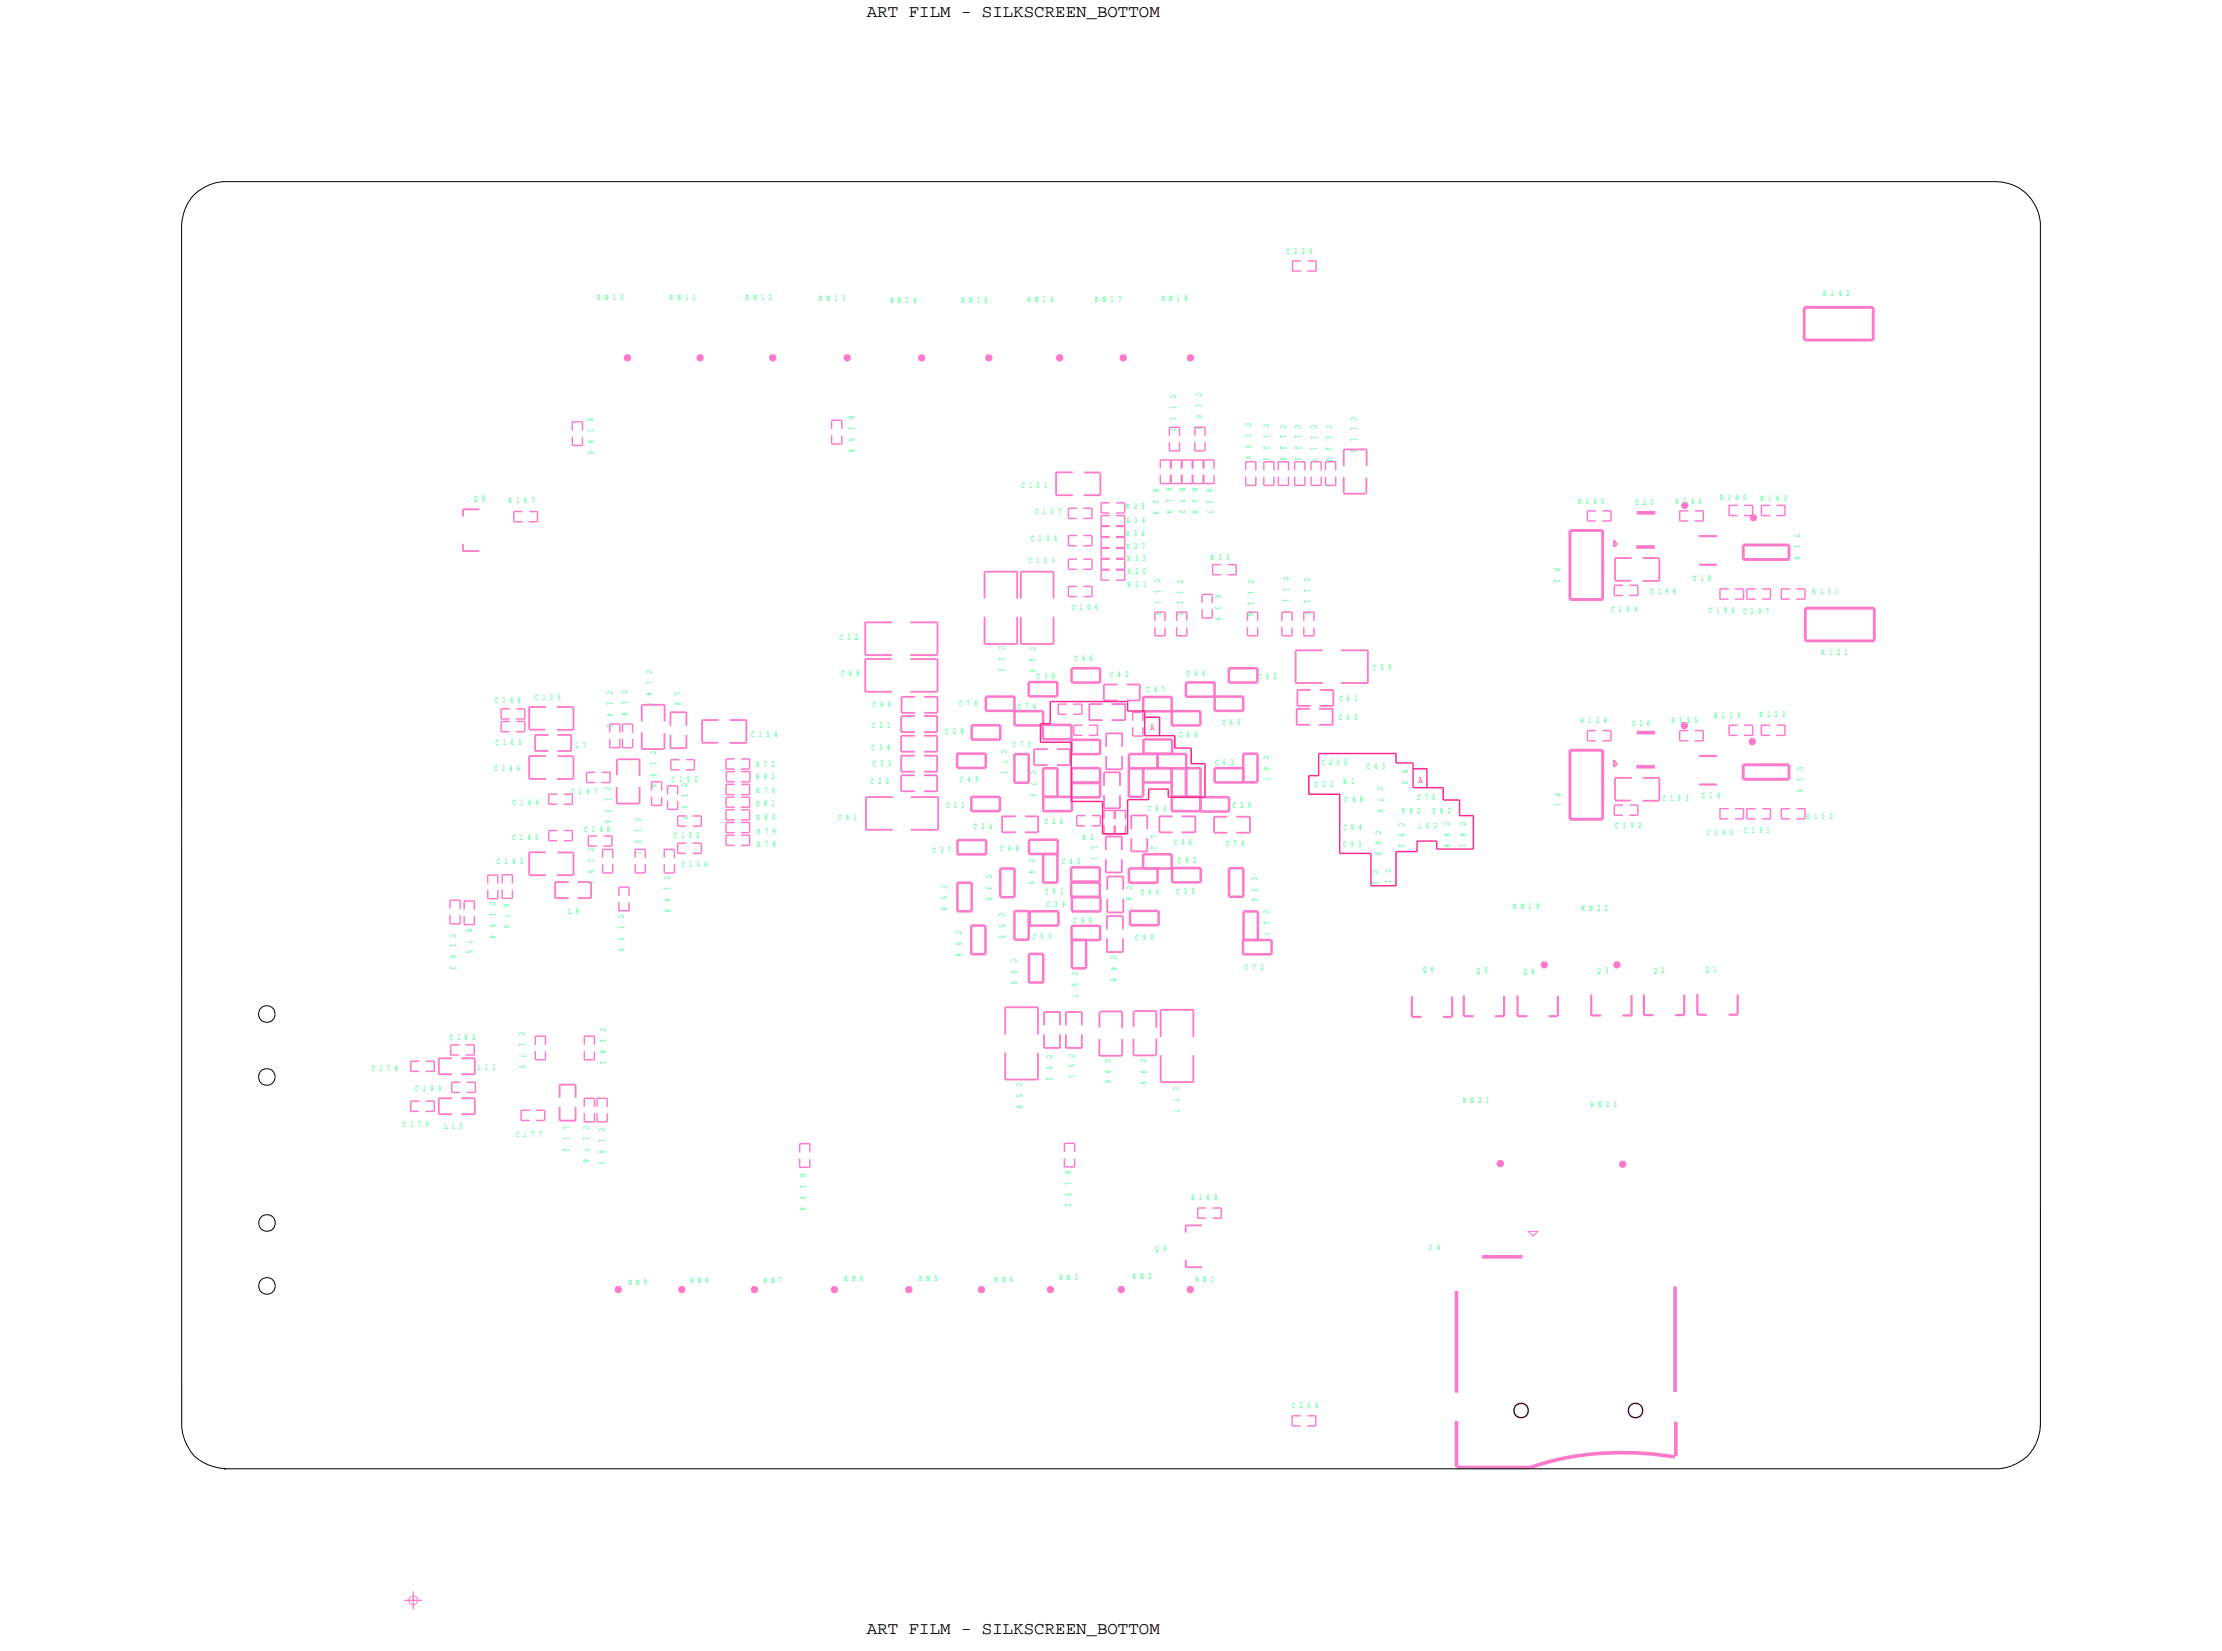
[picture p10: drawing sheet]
<svg xmlns="http://www.w3.org/2000/svg" width="155mm" height="115mm" viewBox="0 0 155 115" stroke-linecap="round" stroke-linejoin="round" font-family="sans-serif">
<defs><g id="words">
<g font-size="1.2">
<text x="60.6" y="1.2">ART FILM - SILKSCREEN_BOTTOM</text>
<text x="60.6" y="114.2">ART FILM - SILKSCREEN_BOTTOM</text>
</g>
<g font-size=".7" fill="#ff288c">
<text x="80.4" y="51">A</text>
<text x="99.2" y="54.7">A</text>
</g>
<g font-size=".6" fill="#00ff6a">
<text x="89.9" y="17.7">C 2 2 6</text>
<text x="41.8" y="21">R N 1 0</text>
<text x="46.8" y="21">R N 1 1</text>
<text x="52.2" y="21">R N 1 2</text>
<text x="57.3" y="21.1">R N 1 3</text>
<text x="62.3" y="21.2">R N 1 4</text>
<text x="67.3" y="21.2">R N 1 5</text>
<text x="71.9" y="21.1">R N 1 6</text>
<text x="76.6" y="21.1">R N 1 7</text>
<text x="81.2" y="21">R N 1 8</text>
<text x="127.5" y="20.7">R 1 4 2</text>
<text x="41.1" y="29.2" transform="rotate(90 41.1 29.2)">R</text>
<text x="41.1" y="30" transform="rotate(90 41.1 30)">1</text>
<text x="59.4" y="29.1" transform="rotate(90 59.4 29.1)">R</text>
<text x="59.4" y="29.9" transform="rotate(90 59.4 29.9)">1</text>
<text x="81.9" y="27.6" transform="rotate(90 81.9 27.6)">C</text>
<text x="81.9" y="28.4" transform="rotate(90 81.9 28.4)">1</text>
<text x="81.9" y="29.1" transform="rotate(90 81.9 29.1)">1</text>
<text x="81.9" y="29.9" transform="rotate(90 81.9 29.9)">0</text>
<text x="83.7" y="27.5" transform="rotate(90 83.7 27.5)">C</text>
<text x="83.7" y="28.3" transform="rotate(90 83.7 28.3)">1</text>
<text x="83.7" y="29" transform="rotate(90 83.7 29)">0</text>
<text x="83.7" y="29.8" transform="rotate(90 83.7 29.8)">9</text>
<text x="87.1" y="29.6" transform="rotate(90 87.1 29.6)">C</text>
<text x="88.4" y="29.6" transform="rotate(90 88.4 29.6)">C</text>
<text x="89.5" y="29.7" transform="rotate(90 89.5 29.7)">C</text>
<text x="90.6" y="29.7" transform="rotate(90 90.6 29.7)">C</text>
<text x="91.7" y="29.7" transform="rotate(90 91.7 29.7)">C</text>
<text x="92.8" y="29.7" transform="rotate(90 92.8 29.7)">C</text>
<text x="94.5" y="29.1" transform="rotate(90 94.5 29.1)">C</text>
<text x="94.5" y="29.9" transform="rotate(90 94.5 29.9)">1</text>
<text x="33.2" y="35">Q 8</text>
<text x="35.6" y="35.2">R 1 6 7</text>
<text x="41.1" y="30.7" transform="rotate(90 41.1 30.7)">6</text>
<text x="41.1" y="31.5" transform="rotate(90 41.1 31.5)">0</text>
<text x="59.4" y="30.6" transform="rotate(90 59.4 30.6)">5</text>
<text x="59.4" y="31.4" transform="rotate(90 59.4 31.4)">8</text>
<text x="71.4" y="34.1">C 1 0 1</text>
<text x="72.4" y="36">C 1 0 7</text>
<text x="78.8" y="35.6">R 2 5</text>
<text x="80.7" y="34.2" transform="rotate(90 80.7 34.2)">R</text>
<text x="80.7" y="35" transform="rotate(90 80.7 35)">2</text>
<text x="80.7" y="35.7" transform="rotate(90 80.7 35.7)">4</text>
<text x="81.6" y="34.1" transform="rotate(90 81.6 34.1)">R</text>
<text x="81.6" y="34.9" transform="rotate(90 81.6 34.9)">1</text>
<text x="81.6" y="35.7" transform="rotate(90 81.6 35.7)">9</text>
<text x="82.5" y="34.1" transform="rotate(90 82.5 34.1)">R</text>
<text x="82.5" y="34.9" transform="rotate(90 82.5 34.9)">3</text>
<text x="82.5" y="35.7" transform="rotate(90 82.5 35.7)">2</text>
<text x="83.4" y="34.1" transform="rotate(90 83.4 34.1)">R</text>
<text x="83.4" y="34.9" transform="rotate(90 83.4 34.9)">3</text>
<text x="83.4" y="35.7" transform="rotate(90 83.4 35.7)">8</text>
<text x="84.4" y="34.2" transform="rotate(90 84.4 34.2)">R</text>
<text x="84.4" y="34.9" transform="rotate(90 84.4 34.9)">3</text>
<text x="84.4" y="35.7" transform="rotate(90 84.4 35.7)">7</text>
<text x="87.1" y="30.3" transform="rotate(90 87.1 30.3)">1</text>
<text x="87.1" y="31.1" transform="rotate(90 87.1 31.1)">0</text>
<text x="87.1" y="31.9" transform="rotate(90 87.1 31.9)">0</text>
<text x="88.4" y="30.4" transform="rotate(90 88.4 30.4)">1</text>
<text x="88.4" y="31.2" transform="rotate(90 88.4 31.2)">2</text>
<text x="88.4" y="31.9" transform="rotate(90 88.4 31.9)">3</text>
<text x="89.5" y="30.4" transform="rotate(90 89.5 30.4)">1</text>
<text x="89.5" y="31.2" transform="rotate(90 89.5 31.2)">2</text>
<text x="89.5" y="32" transform="rotate(90 89.5 32)">4</text>
<text x="90.6" y="30.4" transform="rotate(90 90.6 30.4)">1</text>
<text x="90.6" y="31.2" transform="rotate(90 90.6 31.2)">2</text>
<text x="90.6" y="32" transform="rotate(90 90.6 32)">2</text>
<text x="91.7" y="30.5" transform="rotate(90 91.7 30.5)">1</text>
<text x="91.7" y="31.3" transform="rotate(90 91.7 31.3)">1</text>
<text x="91.7" y="32" transform="rotate(90 91.7 32)">7</text>
<text x="92.8" y="30.5" transform="rotate(90 92.8 30.5)">1</text>
<text x="92.8" y="31.3" transform="rotate(90 92.8 31.3)">2</text>
<text x="92.8" y="32" transform="rotate(90 92.8 32)">0</text>
<text x="94.5" y="30.6" transform="rotate(90 94.5 30.6)">1</text>
<text x="94.5" y="31.4" transform="rotate(90 94.5 31.4)">2</text>
<text x="110.4" y="35.3">R 1 4 5</text>
<text x="114.4" y="35.3">U 2 0</text>
<text x="117.2" y="35.3">R 1 4 6</text>
<text x="120.3" y="34.9">R 1 4 0</text>
<text x="123.1" y="35">R 1 4 3</text>
<text x="71.9" y="39.4">C 1 0 3</text>
<text x="72.1" y="37.8">C 1 0 4</text>
<text x="78.8" y="37.5">R 3 6</text>
<text x="78.8" y="38.4">R 2 7</text>
<text x="78.8" y="36.5">R 3 4</text>
<text x="78.8" y="39.2">R 3 3</text>
<text x="78.9" y="41.1">R 2 1</text>
<text x="78.9" y="40.1">R 2 0</text>
<text x="80.8" y="40.5" transform="rotate(90 80.8 40.5)">C</text>
<text x="80.8" y="41.2" transform="rotate(90 80.8 41.2)">1</text>
<text x="82.4" y="40.5" transform="rotate(90 82.4 40.5)">C</text>
<text x="82.4" y="41.3" transform="rotate(90 82.4 41.3)">1</text>
<text x="84.7" y="39.1">R 3 5</text>
<text x="85" y="41.6" transform="rotate(90 85 41.6)">R</text>
<text x="87.3" y="40.6" transform="rotate(90 87.3 40.6)">C</text>
<text x="87.3" y="41.3" transform="rotate(90 87.3 41.3)">1</text>
<text x="89.8" y="40.4" transform="rotate(90 89.8 40.4)">C</text>
<text x="89.8" y="41.1" transform="rotate(90 89.8 41.1)">1</text>
<text x="89.8" y="41.9" transform="rotate(90 89.8 41.9)">1</text>
<text x="91.2" y="40.4" transform="rotate(90 91.2 40.4)">C</text>
<text x="91.2" y="41.2" transform="rotate(90 91.2 41.2)">1</text>
<text x="91.2" y="42" transform="rotate(90 91.2 42)">1</text>
<text x="108.7" y="39.7" transform="rotate(90 108.7 39.7)">F</text>
<text x="108.7" y="40.5" transform="rotate(90 108.7 40.5)">2</text>
<text x="115.4" y="41.5">C 1 9 8</text>
<text x="118.4" y="40.6">U 1 8</text>
<text x="125.5" y="37.3" transform="rotate(90 125.5 37.3)">U</text>
<text x="125.5" y="38.1" transform="rotate(90 125.5 38.1)">1</text>
<text x="125.5" y="38.9" transform="rotate(90 125.5 38.9)">9</text>
<text x="126.8" y="41.5">R 1 3 1</text>
<text x="45.2" y="46.9" transform="rotate(90 45.2 46.9)">C</text>
<text x="45.2" y="47.6" transform="rotate(90 45.2 47.6)">1</text>
<text x="58.7" y="44.7">C 3 2</text>
<text x="58.8" y="47.2">C 6 8</text>
<text x="69.9" y="45.2" transform="rotate(90 69.9 45.2)">C</text>
<text x="69.9" y="45.9" transform="rotate(90 69.9 45.9)">2</text>
<text x="69.9" y="46.7" transform="rotate(90 69.9 46.7)">3</text>
<text x="72" y="45.2" transform="rotate(90 72 45.2)">C</text>
<text x="72" y="46" transform="rotate(90 72 46)">2</text>
<text x="72" y="46.8" transform="rotate(90 72 46.8)">0</text>
<text x="72.5" y="47.5">C 3 8</text>
<text x="75" y="42.7">C 1 0 6</text>
<text x="75.1" y="46.2">C 4 6</text>
<text x="77.6" y="47.3">C 4 2</text>
<text x="80.8" y="42" transform="rotate(90 80.8 42)">1</text>
<text x="80.8" y="42.8" transform="rotate(90 80.8 42.8)">8</text>
<text x="82.4" y="42.1" transform="rotate(90 82.4 42.1)">1</text>
<text x="82.4" y="42.8" transform="rotate(90 82.4 42.8)">3</text>
<text x="83" y="47.3">C 6 4</text>
<text x="85" y="42.3" transform="rotate(90 85 42.3)">3</text>
<text x="85" y="43.1" transform="rotate(90 85 43.1)">9</text>
<text x="87.3" y="42.1" transform="rotate(90 87.3 42.1)">1</text>
<text x="87.3" y="42.8" transform="rotate(90 87.3 42.8)">6</text>
<text x="88" y="47.5">C 6 2</text>
<text x="89.8" y="42.6" transform="rotate(90 89.8 42.6)">4</text>
<text x="91.2" y="42.7" transform="rotate(90 91.2 42.7)">9</text>
<text x="96" y="46.8">C 5 9</text>
<text x="112.7" y="42.8">C 1 9 9</text>
<text x="119.5" y="42.9">C 1 9 6</text>
<text x="121.9" y="42.9">C 1 9 7</text>
<text x="127.4" y="45.8">R 1 2 1</text>
<text x="34.6" y="53.9">C 1 4 6</text>
<text x="34.6" y="49.2">C 1 6 6</text>
<text x="34.7" y="52.1">C 1 6 5</text>
<text x="37.4" y="49">C 1 3 5</text>
<text x="40.2" y="52.3">L 7</text>
<text x="42.5" y="48.3" transform="rotate(90 42.5 48.3)">C</text>
<text x="42.5" y="49.1" transform="rotate(90 42.5 49.1)">1</text>
<text x="42.5" y="49.8" transform="rotate(90 42.5 49.8)">4</text>
<text x="42.5" y="50.6" transform="rotate(90 42.5 50.6)">2</text>
<text x="43.5" y="48.2" transform="rotate(90 43.5 48.2)">C</text>
<text x="43.5" y="49" transform="rotate(90 43.5 49)">1</text>
<text x="43.5" y="49.8" transform="rotate(90 43.5 49.8)">4</text>
<text x="43.5" y="50.5" transform="rotate(90 43.5 50.5)">1</text>
<text x="45.2" y="48.4" transform="rotate(90 45.2 48.4)">4</text>
<text x="45.2" y="49.1" transform="rotate(90 45.2 49.1)">0</text>
<text x="45.5" y="52.5" transform="rotate(90 45.5 52.5)">C</text>
<text x="45.5" y="53.3" transform="rotate(90 45.5 53.3)">1</text>
<text x="47.2" y="48.4" transform="rotate(90 47.2 48.4)">L</text>
<text x="47.2" y="49.1" transform="rotate(90 47.2 49.1)">8</text>
<text x="52.5" y="51.5">C 1 5 4</text>
<text x="52.9" y="53.6">R 7 2</text>
<text x="61" y="52.4">C 3 4</text>
<text x="61" y="50.9">C 2 1</text>
<text x="61" y="53.6">C 3 3</text>
<text x="61" y="49.4">C 6 9</text>
<text x="66.1" y="51.3">C 2 8</text>
<text x="67.1" y="49.4">C 7 6</text>
<text x="70.1" y="52.4" transform="rotate(90 70.1 52.4)">C</text>
<text x="70.1" y="53.2" transform="rotate(90 70.1 53.2)">7</text>
<text x="70.1" y="53.9" transform="rotate(90 70.1 53.9)">1</text>
<text x="70.8" y="52.3">C 7 0</text>
<text x="71.2" y="49.6">C 7 4</text>
<text x="72.1" y="53.9" transform="rotate(90 72.1 53.9)">C</text>
<text x="80.2" y="48.4">C 4 7</text>
<text x="82.4" y="51.5">C 6 6</text>
<text x="85" y="53.5">C 6 3</text>
<text x="85.5" y="50.7">C 6 5</text>
<text x="88.4" y="52.8" transform="rotate(90 88.4 52.8)">C</text>
<text x="88.4" y="53.6" transform="rotate(90 88.4 53.6)">6</text>
<text x="92.4" y="53.5">C 2 0 5</text>
<text x="93.6" y="50.4">C 6 0</text>
<text x="93.7" y="49">C 6 1</text>
<text x="95.6" y="53.8">C 4 3</text>
<text x="98.1" y="53.8" transform="rotate(90 98.1 53.8)">R</text>
<text x="110.5" y="50.6">R 1 2 4</text>
<text x="114.1" y="50.7">U 1 6</text>
<text x="116.9" y="50.5">R 1 2 5</text>
<text x="119.9" y="50.2">R 1 1 9</text>
<text x="123" y="50.1">R 1 2 2</text>
<text x="125.7" y="53.6" transform="rotate(90 125.7 53.6)">U</text>
<text x="35.8" y="58.7">C 1 4 5</text>
<text x="35.8" y="56.3">C 1 4 4</text>
<text x="39.9" y="55.5">C 1 4 7</text>
<text x="40.9" y="58.2">C 1 4 8</text>
<text x="41.2" y="59.3" transform="rotate(90 41.2 59.3)">C</text>
<text x="42.4" y="55" transform="rotate(90 42.4 55)">C</text>
<text x="42.4" y="55.8" transform="rotate(90 42.4 55.8)">1</text>
<text x="42.4" y="56.6" transform="rotate(90 42.4 56.6)">3</text>
<text x="42.4" y="57.3" transform="rotate(90 42.4 57.3)">6</text>
<text x="44.4" y="57.2" transform="rotate(90 44.4 57.2)">C</text>
<text x="44.4" y="58" transform="rotate(90 44.4 58)">1</text>
<text x="44.4" y="58.7" transform="rotate(90 44.4 58.7)">5</text>
<text x="44.4" y="59.5" transform="rotate(90 44.4 59.5)">1</text>
<text x="45.5" y="54" transform="rotate(90 45.5 54)">3</text>
<text x="45.5" y="54.8" transform="rotate(90 45.5 54.8)">8</text>
<text x="47" y="54.6">C 1 5 0</text>
<text x="47.1" y="58.6">C 1 5 2</text>
<text x="47.7" y="54.8" transform="rotate(90 47.7 54.8)">C</text>
<text x="47.7" y="55.5" transform="rotate(90 47.7 55.5)">1</text>
<text x="47.7" y="56.3" transform="rotate(90 47.7 56.3)">3</text>
<text x="47.7" y="57" transform="rotate(90 47.7 57)">7</text>
<text x="52.9" y="54.5">R 8 2</text>
<text x="52.9" y="56.3">R 8 1</text>
<text x="52.9" y="55.4">R 7 6</text>
<text x="52.9" y="57.3">R 8 0</text>
<text x="53" y="58.3">R 7 9</text>
<text x="53" y="59.2">R 7 8</text>
<text x="58.6" y="57.3">C 4 1</text>
<text x="60.9" y="54.8">C 2 5</text>
<text x="65.2" y="59.7">C 3 7</text>
<text x="66.2" y="56.5">C 3 1</text>
<text x="67.1" y="54.6">C 4 9</text>
<text x="68.1" y="58">C 2 4</text>
<text x="69.9" y="59.5">C 4 4</text>
<text x="72.1" y="54.7" transform="rotate(90 72.1 54.7)">7</text>
<text x="72.1" y="55.4" transform="rotate(90 72.1 55.4)">3</text>
<text x="73" y="57.6">C 2 6</text>
<text x="75.7" y="58.7">R 2</text>
<text x="76.3" y="59.1" transform="rotate(90 76.3 59.1)">L</text>
<text x="76.3" y="59.9" transform="rotate(90 76.3 59.9)">1</text>
<text x="80.3" y="56.7">C 8 3</text>
<text x="80.5" y="58.4" transform="rotate(90 80.5 58.4)">L</text>
<text x="80.5" y="59.2" transform="rotate(90 80.5 59.2)">2</text>
<text x="82.1" y="59.1">C 9 6</text>
<text x="85.7" y="59.2">C 7 8</text>
<text x="86.2" y="56.5">C 2 9</text>
<text x="88.4" y="54.4" transform="rotate(90 88.4 54.4)">7</text>
<text x="91.9" y="55.1">C 2 2</text>
<text x="93.9" y="59.2">C 9 3</text>
<text x="93.9" y="58">C 9 4</text>
<text x="94" y="54.8">R 1</text>
<text x="94" y="56.1">C 4 8</text>
<text x="96.2" y="58.1" transform="rotate(90 96.2 58.1)">C</text>
<text x="96.2" y="58.8" transform="rotate(90 96.2 58.8)">8</text>
<text x="96.2" y="59.6" transform="rotate(90 96.2 59.6)">0</text>
<text x="96.4" y="55" transform="rotate(90 96.4 55)">C</text>
<text x="96.4" y="55.8" transform="rotate(90 96.4 55.8)">7</text>
<text x="96.4" y="56.6" transform="rotate(90 96.4 56.6)">9</text>
<text x="97.9" y="57.5" transform="rotate(90 97.9 57.5)">C</text>
<text x="97.9" y="58.3" transform="rotate(90 97.9 58.3)">9</text>
<text x="97.9" y="59" transform="rotate(90 97.9 59)">2</text>
<text x="98.1" y="54.6" transform="rotate(90 98.1 54.6)">5</text>
<text x="99.1" y="56">C 7 5</text>
<text x="99.4" y="56.5" transform="rotate(-180 99.4 56.5)">C 8 4</text>
<text x="100.5" y="57.6" transform="rotate(-180 100.5 57.6)">C 9 7</text>
<text x="101" y="57.5" transform="rotate(90 101 57.5)">C</text>
<text x="101" y="58.2" transform="rotate(90 101 58.2)">9</text>
<text x="101" y="59" transform="rotate(90 101 59)">8</text>
<text x="101.5" y="56.5" transform="rotate(-180 101.5 56.5)">C 8 5</text>
<text x="102.1" y="57.5" transform="rotate(90 102.1 57.5)">C</text>
<text x="102.1" y="58.2" transform="rotate(90 102.1 58.2)">8</text>
<text x="102.1" y="59" transform="rotate(90 102.1 59)">1</text>
<text x="108.8" y="55.4" transform="rotate(90 108.8 55.4)">F</text>
<text x="108.8" y="56.2" transform="rotate(90 108.8 56.2)">1</text>
<text x="113" y="57.9">C 1 9 2</text>
<text x="116.3" y="56">C 1 9 3</text>
<text x="119" y="55.8">U 1 4</text>
<text x="119.4" y="58.4">C 1 9 0</text>
<text x="122" y="58.3">C 1 9 1</text>
<text x="125.7" y="54.4" transform="rotate(90 125.7 54.4)">1</text>
<text x="125.7" y="55.2" transform="rotate(90 125.7 55.2)">5</text>
<text x="126.3" y="57.3">R 1 1 0</text>
<text x="31.5" y="65.3" transform="rotate(90 31.5 65.3)">C</text>
<text x="32.7" y="64.9" transform="rotate(90 32.7 64.9)">R</text>
<text x="32.7" y="65.7" transform="rotate(90 32.7 65.7)">7</text>
<text x="34.3" y="63.1" transform="rotate(90 34.3 63.1)">C</text>
<text x="34.3" y="63.8" transform="rotate(90 34.3 63.8)">1</text>
<text x="34.3" y="64.6" transform="rotate(90 34.3 64.6)">6</text>
<text x="34.3" y="65.3" transform="rotate(90 34.3 65.3)">4</text>
<text x="34.8" y="60.4">C 1 4 3</text>
<text x="35.2" y="63.2" transform="rotate(90 35.2 63.2)">R</text>
<text x="35.2" y="63.9" transform="rotate(90 35.2 63.9)">7</text>
<text x="35.2" y="64.7" transform="rotate(90 35.2 64.7)">0</text>
<text x="39.7" y="63.9">L 9</text>
<text x="41.2" y="60.1" transform="rotate(90 41.2 60.1)">1</text>
<text x="41.2" y="60.8" transform="rotate(90 41.2 60.8)">5</text>
<text x="41.2" y="61.6" transform="rotate(90 41.2 61.6)">5</text>
<text x="43.3" y="64" transform="rotate(90 43.3 64)">C</text>
<text x="43.3" y="64.8" transform="rotate(90 43.3 64.8)">1</text>
<text x="43.3" y="65.5" transform="rotate(90 43.3 65.5)">3</text>
<text x="46.5" y="61.3" transform="rotate(90 46.5 61.3)">C</text>
<text x="46.5" y="62" transform="rotate(90 46.5 62)">1</text>
<text x="46.5" y="62.8" transform="rotate(90 46.5 62.8)">4</text>
<text x="46.5" y="63.5" transform="rotate(90 46.5 63.5)">9</text>
<text x="47.7" y="60.6">C 1 5 6</text>
<text x="65.8" y="61.9" transform="rotate(90 65.8 61.9)">C</text>
<text x="65.8" y="62.7" transform="rotate(90 65.8 62.7)">5</text>
<text x="65.8" y="63.4" transform="rotate(90 65.8 63.4)">8</text>
<text x="66.9" y="65.1" transform="rotate(90 66.9 65.1)">C</text>
<text x="66.9" y="65.8" transform="rotate(90 66.9 65.8)">5</text>
<text x="69" y="61.2" transform="rotate(90 69 61.2)">C</text>
<text x="69" y="61.9" transform="rotate(90 69 61.9)">3</text>
<text x="69" y="62.7" transform="rotate(90 69 62.7)">0</text>
<text x="69.9" y="63.8" transform="rotate(90 69.9 63.8)">C</text>
<text x="69.9" y="64.6" transform="rotate(90 69.9 64.6)">5</text>
<text x="69.9" y="65.4" transform="rotate(90 69.9 65.4)">5</text>
<text x="72" y="60.1" transform="rotate(90 72 60.1)">C</text>
<text x="72" y="60.8" transform="rotate(90 72 60.8)">4</text>
<text x="72" y="61.6" transform="rotate(90 72 61.6)">5</text>
<text x="72.2" y="65.7">C 5 3</text>
<text x="73.1" y="62.5">C 9 1</text>
<text x="73.2" y="63.4">C 3 9</text>
<text x="74.3" y="60.4">C 4 0</text>
<text x="75.1" y="64.6">C 8 9</text>
<text x="78.8" y="62" transform="rotate(90 78.8 62)">C</text>
<text x="78.8" y="62.7" transform="rotate(90 78.8 62.7)">8</text>
<text x="78.8" y="63.5" transform="rotate(90 78.8 63.5)">7</text>
<text x="79.4" y="65.7">C 9 0</text>
<text x="79.8" y="62.6">C 9 9</text>
<text x="82.3" y="62.5">C 3 5</text>
<text x="82.4" y="60.3">C 8 2</text>
<text x="87.5" y="61.3" transform="rotate(90 87.5 61.3)">C</text>
<text x="87.5" y="62.1" transform="rotate(90 87.5 62.1)">3</text>
<text x="87.5" y="62.8" transform="rotate(90 87.5 62.8)">6</text>
<text x="88.4" y="63.6" transform="rotate(90 88.4 63.6)">C</text>
<text x="88.4" y="64.4" transform="rotate(90 88.4 64.4)">2</text>
<text x="88.4" y="65.1" transform="rotate(90 88.4 65.1)">7</text>
<text x="96" y="60.8" transform="rotate(90 96 60.8)">C</text>
<text x="96" y="61.6" transform="rotate(90 96 61.6)">2</text>
<text x="96.9" y="60.8" transform="rotate(90 96.9 60.8)">C</text>
<text x="96.9" y="61.5" transform="rotate(90 96.9 61.5)">1</text>
<text x="105.8" y="63.5">R N 1 9</text>
<text x="110.6" y="63.7">R N 2 2</text>
<text x="31.5" y="66" transform="rotate(90 31.5 66)">1</text>
<text x="31.5" y="66.8" transform="rotate(90 31.5 66.8)">6</text>
<text x="31.5" y="67.6" transform="rotate(90 31.5 67.6)">3</text>
<text x="32.7" y="66.4" transform="rotate(90 32.7 66.4)">5</text>
<text x="42" y="71.9" transform="rotate(90 42 71.9)">C</text>
<text x="43.3" y="66.3" transform="rotate(90 43.3 66.3)">9</text>
<text x="66.9" y="66.6" transform="rotate(90 66.9 66.6)">4</text>
<text x="70.8" y="67" transform="rotate(90 70.8 67)">C</text>
<text x="70.8" y="67.8" transform="rotate(90 70.8 67.8)">5</text>
<text x="70.8" y="68.6" transform="rotate(90 70.8 68.6)">6</text>
<text x="75" y="67.9" transform="rotate(90 75 67.9)">C</text>
<text x="75" y="68.7" transform="rotate(90 75 68.7)">5</text>
<text x="75" y="69.5" transform="rotate(90 75 69.5)">7</text>
<text x="77.7" y="66.9" transform="rotate(90 77.7 66.9)">C</text>
<text x="77.7" y="67.6" transform="rotate(90 77.7 67.6)">8</text>
<text x="77.7" y="68.4" transform="rotate(90 77.7 68.4)">8</text>
<text x="87.1" y="67.8">C 7 2</text>
<text x="99.5" y="68">Q 6</text>
<text x="103.3" y="68">Q 5</text>
<text x="106.6" y="68.1">Q 4</text>
<text x="111.7" y="68.1">Q 3</text>
<text x="115.7" y="68">Q 2</text>
<text x="119.3" y="68">Q 1</text>
<text x="26" y="74.9">C 1 7 4</text>
<text x="29" y="76.3">C 1 8 0</text>
<text x="31.4" y="72.7">C 1 8 2</text>
<text x="33.4" y="74.8">L 1 1</text>
<text x="36.3" y="72.2" transform="rotate(90 36.3 72.2)">C</text>
<text x="36.3" y="72.9" transform="rotate(90 36.3 72.9)">1</text>
<text x="36.3" y="73.7" transform="rotate(90 36.3 73.7)">7</text>
<text x="36.3" y="74.5" transform="rotate(90 36.3 74.5)">5</text>
<text x="42" y="72.7" transform="rotate(90 42 72.7)">1</text>
<text x="42" y="73.4" transform="rotate(90 42 73.4)">8</text>
<text x="42" y="74.2" transform="rotate(90 42 74.2)">1</text>
<text x="71.1" y="75.7" transform="rotate(90 71.1 75.7)">C</text>
<text x="71.1" y="76.5" transform="rotate(90 71.1 76.5)">5</text>
<text x="71.1" y="77.2" transform="rotate(90 71.1 77.2)">0</text>
<text x="73.2" y="73.8" transform="rotate(90 73.2 73.8)">C</text>
<text x="73.2" y="74.6" transform="rotate(90 73.2 74.6)">5</text>
<text x="73.2" y="75.3" transform="rotate(90 73.2 75.3)">2</text>
<text x="74.8" y="73.7" transform="rotate(90 74.8 73.7)">C</text>
<text x="74.8" y="74.4" transform="rotate(90 74.8 74.4)">5</text>
<text x="74.8" y="75.2" transform="rotate(90 74.8 75.2)">1</text>
<text x="77.3" y="74" transform="rotate(90 77.3 74)">C</text>
<text x="77.3" y="74.8" transform="rotate(90 77.3 74.8)">8</text>
<text x="77.3" y="75.5" transform="rotate(90 77.3 75.5)">6</text>
<text x="79.8" y="74" transform="rotate(90 79.8 74)">C</text>
<text x="79.8" y="74.8" transform="rotate(90 79.8 74.8)">9</text>
<text x="79.8" y="75.6" transform="rotate(90 79.8 75.6)">5</text>
<text x="82.1" y="76" transform="rotate(90 82.1 76)">C</text>
<text x="82.1" y="76.8" transform="rotate(90 82.1 76.8)">7</text>
<text x="82.1" y="77.5" transform="rotate(90 82.1 77.5)">7</text>
<text x="102.3" y="77.2">R N 2 1</text>
<text x="111.2" y="77.4">R N 2 0</text>
<text x="28.2" y="78.8">C 1 7 9</text>
<text x="31.1" y="79">L 1 0</text>
<text x="36.1" y="79.5">C 1 7 7</text>
<text x="39.4" y="78.7" transform="rotate(90 39.4 78.7)">L</text>
<text x="39.4" y="79.5" transform="rotate(90 39.4 79.5)">1</text>
<text x="39.4" y="80.2" transform="rotate(90 39.4 80.2)">2</text>
<text x="40.8" y="78.7" transform="rotate(90 40.8 78.7)">C</text>
<text x="40.8" y="79.5" transform="rotate(90 40.8 79.5)">1</text>
<text x="40.8" y="80.3" transform="rotate(90 40.8 80.3)">7</text>
<text x="40.8" y="81" transform="rotate(90 40.8 81)">8</text>
<text x="41.9" y="78.9" transform="rotate(90 41.9 78.9)">C</text>
<text x="41.9" y="79.6" transform="rotate(90 41.9 79.6)">1</text>
<text x="41.9" y="80.4" transform="rotate(90 41.9 80.4)">8</text>
<text x="41.9" y="81.1" transform="rotate(90 41.9 81.1)">3</text>
<text x="56" y="82.1" transform="rotate(90 56 82.1)">R</text>
<text x="56" y="82.9" transform="rotate(90 56 82.9)">1</text>
<text x="56" y="83.6" transform="rotate(90 56 83.6)">5</text>
<text x="74.5" y="81.9" transform="rotate(90 74.5 81.9)">R</text>
<text x="74.5" y="82.6" transform="rotate(90 74.5 82.6)">1</text>
<text x="74.5" y="83.4" transform="rotate(90 74.5 83.4)">5</text>
<text x="83.3" y="83.9">R 1 6 8</text>
<text x="44" y="89.8">R N 9</text>
<text x="48.3" y="89.7">R N 8</text>
<text x="53.4" y="89.7">R N 7</text>
<text x="56" y="84.4" transform="rotate(90 56 84.4)">4</text>
<text x="59.1" y="89.6">R N 6</text>
<text x="64.3" y="89.6">R N 5</text>
<text x="69.5" y="89.6">R N 4</text>
<text x="74.1" y="89.5">R N 3</text>
<text x="74.5" y="84.1" transform="rotate(90 74.5 84.1)">2</text>
<text x="79.2" y="89.4">R N 2</text>
<text x="80.8" y="87.4">Q 9</text>
<text x="83.6" y="89.6">R N 1</text>
<text x="100" y="87.4">J 4</text>
<text x="90.4" y="98.4">C 2 0 4</text>
</g>
</g></defs>
<!-- layer: All Others -->
<path d="M117.7 35.3l.1-.1 .1 .1v.1l-.1 .1-.1-.1zM117.7 50.7l.1-.1 .1 .1v.1l-.1 .1-.1-.1z" fill="none" stroke="#ff79cb" stroke-width=".25"/>
<!-- layer: Drawing Origin -->
<path d="M28.3 111.9h1.2M28.9 111.3v1.2" fill="none" stroke="#ff79cb" stroke-width=".09"/>
<path d="M28.7 111.7l.2-.1 .2 .1 .1 .2-.1 .2-.2 .1-.2-.1-.1-.2z" fill="none" stroke="#ff79cb" stroke-width=".07"/>
<!-- layer: Components -->
<g fill="none" stroke="#ff79cb" stroke-width=".1">
<path d="M90.4 18.2h.6zM90.4 19h.6zM90.4 18.2v.8zM91.4 19h.6zM91.5 18.2h.5zM92 18.2v.8zM35.9 35.8h.6zM35.9 36.5h.6zM35.9 35.8v.7zM37 36.5h.6zM37 35.8h.6zM37.6 35.8v.7z"/>
<path d="M40 29.5v.6zM40 29.5h.7zM40 30.5v.6zM40 31.1h.7zM40.7 29.5v.6zM40.7 30.6v.5zM58.2 29.4v.6zM58.2 29.4h.7zM58.2 30.4v.6zM58.2 31h.7zM58.9 29.4v.6zM58.9 30.5v.5z"/>
<path d="M74.7 39.1h.6zM74.7 37.4h.6zM74.7 35.5h.6zM74.7 39.8h.6zM74.7 39.1v.7zM74.7 38.2h.6zM74.7 37.4v.8zM74.7 36.2h.6zM74.7 35.5v.7zM75.8 39.1h.6zM75.8 39.8h.6zM75.8 37.4h.6z"/>
<path d="M75.8 38.2h.6zM75.8 35.5h.6zM75.8 36.2h.6zM76.4 39.1v.7zM76.4 37.4v.8zM76.4 35.5v.7zM77 39.1h.6zM77 39.9h.6zM77 35.2h.6zM77 37.6h.6zM77 38.3h.6zM77 36h.6z"/>
<path d="M77 36.8h.6zM77 39.1v.7zM77 39.8h.6zM77 39.9v.7zM77 35.2v.7zM77 35.9h.6zM77 37.6v.7zM77 38.3v.7zM77 39h.6zM77 36v.8zM77 36.8v.7zM77 37.5h.6z"/>
<path d="M78 39.8h.7zM78 39.1h.7zM78 39.9h.7zM78 35.9h.7zM78 35.2h.7zM78 38.3h.7zM78 37.6h.7zM78 39h.7zM78 36.8h.7zM78 36h.7zM78 37.5h.7zM78.7 39.1v.7z"/>
<path d="M78.7 39.9v.7zM78.7 35.2v.7zM78.7 37.6v.7zM78.7 38.3v.7zM78.7 36v.8zM78.7 36.8v.7zM81.1 33.8h.8zM81.1 32.2h.8zM81.1 33.2v.6zM81.1 32.2v.5zM81.8 29.9h.7zM81.8 31.5h.7z"/>
<path d="M81.8 29.9v.6zM81.8 30.9v.6zM81.9 33.2v.6zM81.9 32.2v.6zM81.9 33.8h.7zM81.9 32.2h.7zM81.9 32.2v.5zM82.5 29.9v.6zM82.5 30.9v.6zM82.6 33.2v.6zM82.6 32.2v.6zM82.7 33.2v.6z"/>
<path d="M82.7 32.2v.5zM82.7 33.8h.7zM82.7 32.2h.7zM83.4 33.2v.6zM83.4 32.2v.6zM83.4 32.2v.5zM83.4 33.8h.7zM83.4 32.2h.7zM83.6 29.9v.6zM83.6 30.9v.6zM83.6 29.9h.7zM83.6 31.5h.7z"/>
<path d="M84.1 33.2v.6zM84.1 32.2v.6zM84.2 33.8h.7zM84.2 32.2h.7zM84.2 33.2v.6zM84.2 32.2v.5zM84.3 29.9v.6zM84.3 30.9v.6zM84.8 39.5h.6zM84.8 39.5v.7zM84.9 33.2v.6zM84.9 32.2v.6z"/>
<path d="M85.9 39.5h.6zM86.5 39.5v.7zM87.1 33.9h.7zM87.1 32.3h.7zM87.1 32.3v.6zM87.1 33.3v.6zM87.8 32.3v.6zM87.8 33.3v.6zM88.4 32.3v.6zM88.4 33.3v.6zM88.4 33.9h.7zM88.4 32.3h.7z"/>
<path d="M89.1 32.3v.6zM89.1 33.3v.6zM89.4 32.3v.6zM89.4 33.3v.6zM89.4 33.9h.7zM89.4 32.3h.7zM90.1 32.3v.6zM90.1 33.3v.6zM90.5 33.9h.8zM90.5 32.3h.8zM90.5 32.3v.6zM90.5 33.3v.6z"/>
<path d="M91.3 32.3v.6zM91.3 33.3v.6zM91.7 32.3v.6zM91.7 33.3v.6zM91.7 33.9h.7zM91.7 32.3h.7zM92.4 32.3v.6zM92.4 33.3v.6zM92.7 32.3v.6zM92.7 33.3v.6zM92.7 33.9h.7zM92.7 32.3h.7z"/>
<path d="M93.4 32.3v.6zM93.4 33.3v.6zM111 35.7h.6zM111 35.7v.7zM111 36.4h.6zM112.1 36.4h.6zM112.1 35.7h.6zM112.7 35.7v.7zM117.5 35.7h.6zM117.5 36.4h.6zM117.5 35.7v.7zM118.5 36.4h.6z"/>
<path d="M118.5 35.7h.6zM119.1 35.7v.7zM120.9 35.3h.6zM120.9 35.3v.7zM120.9 36h.6zM122 36h.6zM122 35.3h.6zM122.6 35.3v.7zM123.2 35.3h.6zM123.2 36h.6zM123.2 35.3v.7zM124.2 36h.6z"/>
<path d="M124.3 35.3h.5zM124.8 35.3v.7zM35.1 50.4v.8zM35.1 51.2h.6zM35.1 50.4h.6zM35.1 49.6v.7zM35.1 50.3h.6zM35.1 49.6h.6zM36.1 51.2h.6zM36.1 50.3h.6zM36.1 50.4h.6zM36.1 49.6h.6z"/>
<path d="M36.7 50.4v.8zM36.7 49.6v.7zM38.4 55.5h.6zM38.4 58.1h.6zM38.4 56.2h.6zM38.4 55.5v.7zM38.4 58.8h.6zM38.4 58.1v.7zM39.4 55.5h.6zM39.4 56.2h.6zM39.4 58.1h.6zM39.4 58.8h.6z"/>
<path d="M40 55.5v.7zM40 58.1v.7zM41 54v.7zM41 54.7h.6zM41 54h.6zM41.1 58.4v.8zM41.1 59.2h.7zM41.1 58.4h.7zM42.1 54.7h.6zM42.1 54h.6zM42.1 59.4v.6zM42.1 59.4h.7z"/>
<path d="M42.2 59.2h.6zM42.2 58.4h.6zM42.6 51.7v.6zM42.6 50.6v.6zM42.6 52.3h.8zM42.6 50.6h.8zM42.7 54v.7zM42.8 58.4v.8zM42.8 59.4v.6zM43.4 51.7v.6zM43.4 50.6v.6zM43.5 52.3h.7z"/>
<path d="M43.5 50.6h.7zM43.5 51.7v.6zM43.5 50.6v.6zM44.2 51.7v.6zM44.2 50.6v.6zM44.4 59.4v.6zM44.4 59.4h.7zM45.1 59.4v.6zM45.6 56.3h.7zM45.6 55.7v.6zM45.6 54.7h.7zM45.6 54.7v.6z"/>
<path d="M46.3 55.7v.6zM46.3 54.7v.6zM46.5 59.4h.7zM46.5 59.4v.6zM46.7 56.6h.7zM46.7 56v.6zM46.7 54.9v.7zM46.7 54.9h.7zM46.9 53.1v.7zM46.9 53.8h.6zM46.9 53.1h.6zM47.2 59.4v.6z"/>
<path d="M47.4 57h.6zM47.4 59h.6zM47.4 56v.6zM47.4 54.9v.7zM47.4 57.8h.6zM47.4 57v.8zM47.4 59.7h.6zM47.4 59v.7zM48 53.8h.6zM48 53.1h.6zM48.4 57h.6zM48.4 57.8h.6z"/>
<path d="M48.4 59.7h.6zM48.4 59h.6zM48.6 53.1v.7zM49 57v.8zM49 59v.7zM50.8 53.1h.6zM50.8 53.8h.6zM50.8 53.1v.7zM50.8 55.6h.6zM50.8 54.8v.8zM50.8 54.8h.6zM50.8 58.4h.6z"/>
<path d="M50.8 59.1h.6zM50.8 58.4v.7zM50.8 57.5h.6zM50.8 58.2h.6zM50.8 57.5v.7zM50.8 56.6h.6zM50.8 57.3h.6zM50.8 56.6v.7zM50.8 55.7h.6zM50.8 56.4h.6zM50.8 55.7v.7zM50.8 53.9h.6z"/>
<path d="M50.8 53.9v.8zM50.8 54.7h.6zM51.8 53.8h.6zM51.8 55.6h.6zM51.8 59.1h.6zM51.8 58.2h.6zM51.8 57.3h.6zM51.8 56.4h.6zM51.8 53.1h.6zM51.8 54.8h.6zM51.8 58.4h.6zM51.8 57.5h.6z"/>
<path d="M51.8 56.6h.6zM51.8 55.7h.6zM51.8 54.7h.7zM51.8 53.9h.7zM52.4 53.1v.7zM52.4 54.8v.8zM52.4 58.4v.7zM52.4 57.5v.7zM52.4 56.6v.7zM52.4 55.7v.7zM52.5 53.9v.8zM74 49.9h.6z"/>
<path d="M74 49.2v.7zM74 49.2h.6zM74.7 41h.6zM74.7 41.7h.6zM74.7 41v.7zM75.1 49.2h.6zM75.1 49.9h.6zM75.1 50.7h.6zM75.1 50.7v.7zM75.1 51.4h.6zM75.3 57h.6zM75.3 57v.7z"/>
<path d="M75.3 57.7h.6zM75.7 49.2v.7zM75.8 41h.6zM75.8 41.7h.6zM76.1 51.4h.7zM76.1 50.7h.7zM76.3 57.7h.7zM76.3 57h.7zM76.4 41v.7zM76.8 50.7v.7zM77 57v.7zM77 40.6h.6z"/>
<path d="M77.2 57.7v.6zM77.2 56.7v.6zM77.2 58.3h.7zM77.2 56.7h.7zM77.9 57.7v.6zM77.9 56.7v.6zM78 56.7v.6zM78 57.7v.6zM78 56.7h.7zM78 58.3h.7zM78 40.6h.7zM78.7 56.7v.6z"/>
<path d="M78.7 57.7v.6zM79.2 51.5h.7zM79.2 49.8h.7zM79.2 50.9v.6zM79.2 49.8v.6zM79.9 50.9v.6zM79.9 49.8v.6zM80.8 44.5h.7zM80.8 43.8v.7zM80.8 42.8h.7zM80.8 42.8v.6zM81.5 43.9v.6z"/>
<path d="M81.5 42.8v.6zM82.3 44.5h.7zM82.3 43.8v.7zM82.3 42.8h.7zM82.3 42.8v.6zM83 43.9v.6zM83 42.8v.6zM84.1 43.2h.7zM84.1 41.6h.7zM84.1 42.6v.6zM84.1 41.6v.5zM84.8 42.6v.6z"/>
<path d="M84.8 41.6v.6zM84.8 40.2h.6zM85.8 40.2h.7zM87.2 44.5h.8zM87.2 43.8v.7zM87.2 42.8h.8zM87.2 42.8v.6zM88 43.9v.6zM88 42.8v.6zM89.7 44.5h.7zM89.7 43.8v.7zM89.7 42.8h.7z"/>
<path d="M89.7 42.8v.6zM90.4 43.9v.6zM90.4 42.8v.6zM91.2 44.5h.7zM91.2 43.8v.7zM91.2 42.8h.7zM91.2 42.8v.6zM91.9 43.9v.6zM91.9 42.8v.6zM111 51.1h.6zM111 51.1v.7zM111 51.8h.6z"/>
<path d="M112.1 51.8h.6zM112.1 51.1h.6zM112.7 51.1v.7zM112.9 56.3v.7zM112.9 57h.6zM112.9 56.3h.6zM112.9 40.9v.7zM112.9 41.6h.6zM112.9 40.9h.6zM113.9 57h.6zM113.9 41.6h.6zM114 56.3h.5z"/>
<path d="M114 40.9h.5zM114.5 56.3v.7zM114.5 40.9v.7zM117.5 51.8h.6zM117.5 51.1v.7zM117.5 51.1h.6zM118.5 51.8h.6zM118.5 51.1h.6zM119.1 51.1v.7zM120.3 56.5h.6zM120.3 41.2h.6zM120.3 57.3h.6z"/>
<path d="M120.3 56.5v.8zM120.3 41.9h.6zM120.3 41.2v.7zM120.9 50.7h.6zM120.9 50.7v.7zM120.9 51.4h.6zM121.3 56.5h.6zM121.3 57.3h.6zM121.3 41.2h.6zM121.3 41.9h.6zM121.9 56.5v.8zM121.9 41.2v.7z"/>
<path d="M122 51.4h.6zM122 50.7h.6zM122.2 56.5v.8zM122.2 57.3h.6zM122.2 56.5h.6zM122.2 41.2v.7zM122.2 41.9h.6zM122.2 41.2h.6zM122.6 50.7v.7zM123.2 50.7h.6zM123.2 51.4h.6zM123.2 50.7v.7z"/>
<path d="M123.2 57.3h.6zM123.2 41.9h.6zM123.2 56.5h.6zM123.2 41.2h.6zM123.8 56.5v.8zM123.8 41.2v.7zM124.2 51.4h.6zM124.3 50.7h.5zM124.6 56.5h.6zM124.6 57.3h.6zM124.6 56.5v.8zM124.6 41.2h.6z"/>
<path d="M124.6 41.9h.6zM124.6 41.2v.7zM124.8 50.7v.7zM125.6 57.3h.6zM125.6 41.9h.6zM125.6 56.5h.6zM125.6 41.2h.6zM126.2 56.5v.8zM126.2 41.2v.7zM28.7 74.2h.6zM28.7 77h.6zM28.7 74.9h.6z"/>
<path d="M28.7 74.2v.7zM28.7 77.7h.6zM28.7 77v.7zM29.8 74.2h.6zM29.8 74.9h.6zM29.8 77h.6zM29.8 77.7h.6zM30.4 74.2v.7zM30.4 77v.7zM31.5 62.9h.7zM31.5 64.6h.7zM31.5 62.9v.6z"/>
<path d="M31.5 64v.6zM31.5 73.1h.6zM31.5 73.8h.6zM31.5 73.1v.7zM31.6 75.7h.6zM31.6 76.4h.6zM31.6 75.7v.7zM32.2 62.9v.7zM32.2 64v.6zM32.5 63v.6zM32.5 63h.7zM32.5 64v.6z"/>
<path d="M32.5 64.6h.7zM32.6 73.1h.6zM32.6 73.8h.6zM32.6 75.7h.6zM32.6 76.4h.6zM33.2 73.1v.7zM33.2 63v.6zM33.2 64.1v.5zM33.2 75.7v.7zM34.1 61.2v.6zM34.1 62.2v.6zM34.1 61.2h.7z"/>
<path d="M34.1 62.8h.7zM34.8 61.2v.6zM34.8 62.2v.6zM35.1 61.2v.6zM35.1 61.2h.7zM35.1 62.2v.6zM35.1 62.8h.7zM35.8 61.2v.6zM35.8 62.2v.6zM36.4 77.6v.7zM36.4 78.3h.7zM36.4 77.6h.7z"/>
<path d="M37.4 74.1h.7zM37.4 73.5v.6zM37.4 72.4h.7zM37.4 72.4v.7zM37.5 78.3h.6zM37.5 77.6h.6zM38.1 77.6v.7zM38.1 73.5v.6zM38.1 72.4v.7zM40.9 78.4h.7zM40.9 76.8h.7zM40.9 77.8v.6z"/>
<path d="M40.9 76.8v.6zM40.9 74.1h.7zM40.9 73.5v.6zM40.9 72.4h.7zM40.9 72.4v.7zM41.6 77.8v.6zM41.6 76.8v.6zM41.6 73.5v.6zM41.6 72.4v.7zM41.8 78.4h.7zM41.8 76.8h.7zM41.8 77.8v.6z"/>
<path d="M41.8 76.8v.6zM42.1 60.4v.6zM42.1 61h.7zM42.5 77.8v.6zM42.5 76.8v.6zM42.8 60.4v.6zM43.3 63.7h.7zM43.3 63.1v.6zM43.3 62h.7zM43.3 62v.6zM44 63.1v.6zM44 62v.6z"/>
<path d="M44.4 60.4v.6zM44.4 61h.7zM45.1 60.4v.6zM46.5 61h.7zM46.5 60.4v.6zM47.2 60.4v.6zM55.9 80v.6zM55.9 80h.7zM56.6 80v.6zM74.4 79.9v.6zM74.4 79.9h.8zM75.2 79.9v.6z"/>
<path d="M55.9 81v.6zM55.9 81.6h.7zM56.6 81v.6zM74.4 81v.6zM74.4 81.6h.8zM75.2 81v.6zM83.8 84.5h.6zM83.8 84.5v.7zM83.8 85.2h.5zM84.8 85.2h.6zM84.8 84.5h.6zM85.4 84.5v.7z"/>
<path d="M90.4 99v.7zM90.4 99.7h.6zM90.4 99h.6zM91.4 99.7h.6zM91.4 99h.6zM92 99v.7z"/>
</g>
<g fill="none" stroke="#ff79cb" stroke-width=".13">
<path d="M32.4 38.5h1.1zM32.4 38v.5zM32.4 35.6h1.1zM32.4 35.6v.5zM68.9 40h2.2zM68.9 40v1.8zM71.1 40v1.8zM71.4 40v1.8zM71.4 40h2.3zM73.7 40v1.8zM73.9 33h1.1zM73.9 34.6h1.1z"/>
<path d="M73.9 33v1.6zM75.8 34.6h1.2zM75.8 33h1.2zM77 33.1v1.5zM94 33.4v1.1zM94 31.4v1.2zM94 34.5h1.5zM94 31.4h1.6zM95.6 33.4v1.1zM95.6 31.4v1.2zM112.9 38.2l.2-.1zM112.9 37.8v.4z"/>
<path d="M112.9 37.8l.2 .3zM112.9 39v1.6zM112.9 39h1.2zM114.9 39h1.1zM116 39v1.6zM37 59.6h1.2zM37 52.9h1.2zM37 51h1.1zM37 49.4h1.2zM37 49.4v1.6zM37 59.6v1.6zM37 54.5h1.2z"/>
<path d="M37 52.9v1.5zM37.4 51.4v1.1zM37.4 51.4h1zM37.4 52.5h1zM38.9 49.4h1.2zM38.9 54.5h1.2zM38.9 51h1.2zM39 51.4h.9zM39 59.6h1.1zM39 52.9h1.1zM39 52.5h.9zM39.9 51.4v1.1z"/>
<path d="M40.1 49.5v1.5zM40.1 59.7v1.5zM40.1 52.9v1.5zM43.1 56.2h1.6zM43.1 55v1.2zM43.1 53.1v1.1zM43.2 53.1h1.5zM44.7 55v1.2zM44.7 53.1v1.2zM44.9 51.2v1.2zM44.9 49.3v1.1zM44.9 52.4h1.5z"/>
<path d="M44.9 49.3h1.6zM46.5 51.3v1.1zM46.5 49.3v1.1zM46.9 52.3h1.1zM46.9 49.8h1.1zM46.9 51.4v.9zM46.9 49.8v.9zM48 51.4v.9zM48 49.8v.9zM49.1 51.9h1.1zM49.1 50.4v1.5zM49.1 50.3h1.2z"/>
<path d="M51 51.9h1.2zM51 50.3h1.2zM52.2 50.4v1.5zM60.5 43.5v2.3zM60.5 45.8h1.9zM60.5 46.1v2.3zM60.5 48.4h1.9zM60.5 43.5h1.9zM60.5 46.1h1.9zM60.6 55.7v2.3zM60.6 58h1.8zM60.6 55.7h1.8z"/>
<path d="M63 50.1v1.1zM63 51.2h1zM63 54.2v1.1zM63 55.3h1zM63 52.8v1.2zM63 54h1zM63 51.4v1.2zM63 52.6h1zM63 50.1h1zM63 54.2h1zM63 52.8h1zM63 51.4h1z"/>
<path d="M63.1 48.7h.9zM63.1 48.7v1.1zM63.1 49.8h.9zM63.7 43.5h1.9zM63.7 46.1h1.9zM63.7 45.8h1.9zM63.7 48.4h1.9zM63.7 55.7h1.9zM63.7 58h1.9zM64.6 50.1h.9zM64.6 54.2h.9zM64.6 52.8h.9z"/>
<path d="M64.6 51.4h.9zM64.6 51.2h.9zM64.6 55.3h.9zM64.6 54h.9zM64.6 52.6h.9zM64.6 48.7h1zM64.6 49.8h1zM65.5 50.1v1.1zM65.5 54.2v1.1zM65.5 52.8v1.2zM65.5 51.4v1.2zM65.6 43.5v2.3z"/>
<path d="M65.6 46.1v2.3zM65.6 48.7v1.1zM65.6 55.7v2.3zM68.9 45h2.2zM68.9 43.1v1.9zM70.1 57.1h.9zM70.1 57.1v1.1zM70.1 58.2h.9zM71.1 43.1v1.9zM71.4 43.1v1.9zM71.4 45h2.3zM71.7 57.1h.9z"/>
<path d="M71.7 58.2h.9zM72.3 52.4h1zM72.3 52.4v1.1zM72.3 53.5h1zM72.6 57.1v1.1zM73.7 43.1v1.9zM73.9 52.4h.9zM73.9 53.5h.9zM74.8 52.4v1.1zM76.2 49.2v1.1zM76.2 49.2h.9zM76.2 50.3h.9z"/>
<path d="M77.2 47.9h1zM77.2 47.9v1.1zM77.2 49h1zM77.2 56.5h1.1zM77.2 54h1.1zM77.2 55.6v.9zM77.2 54v1zM77.3 58.5h1.2zM77.3 58.5v.9zM77.4 53.8h1.1zM77.4 51.3h1.1zM77.4 52.9v.9z"/>
<path d="M77.4 51.3v.9zM77.7 50.3h1zM77.7 49.2h1zM78.3 55.6v.9zM78.3 54v1zM78.5 58.5v.9zM78.5 52.9v.9zM78.5 51.3v.9zM78.7 49.2v1.1zM78.8 49h.9zM78.8 47.9h.9zM79.1 59.5h1.1z"/>
<path d="M79.1 57h1.1zM79.1 58.6v.9zM79.1 57v1zM79.7 47.9v1.1zM80.2 58.6v.9zM80.2 57v1zM81.1 57.1v1.1zM81.1 57.1h.9zM81.1 58.2h.9zM82.6 57.1h1zM82.6 58.2h1zM83.6 57.1v1.1z"/>
<path d="M84.9 57.1v1.1zM84.9 57.1h.9zM84.9 58.2h.9zM86.5 57.1h.9zM86.5 58.2h.9zM87.4 57.1v1.1zM90.6 45.5v2.3zM90.6 45.5h1.9zM90.6 47.8h1.9zM90.7 49.6v1.1zM90.7 49.6h.9zM90.7 50.7h.9z"/>
<path d="M90.7 48.2v1.2zM90.7 48.2h1zM90.7 49.4h1zM92.2 50.7h1zM92.2 49.6h1zM92.3 48.2h1zM92.3 49.4h1zM93.2 49.6v1.1zM93.3 48.2v1.2zM93.8 47.8h1.9zM93.8 45.5h1.9zM95.7 45.5v2.3z"/>
<path d="M112.9 53.6l.2-.2zM112.9 53.1v.5zM112.9 53.1l.2 .3zM112.9 56h1.2zM112.9 40.6h1.2zM112.9 54.4v1.5zM112.9 54.4h1.2zM114.9 54.4h1.1zM114.9 56h1.1zM114.9 40.6h1.1zM116 54.4v1.6zM30.7 77.9h.9z"/>
<path d="M30.7 75.1h.9zM30.7 76.8v1.1zM30.7 76.8h.9zM30.7 74v1.1zM30.7 74h.9zM32.3 76.8h.9zM32.3 74h.9zM32.3 77.9h.9zM32.3 75.1h.9zM33.2 76.8v1.1zM33.2 74v1.1zM37 61.2h1.2z"/>
<path d="M38.8 61.7h1zM38.8 61.7v1.1zM38.8 62.8h1zM38.9 61.2h1.2zM39.1 77.4v.9zM39.1 78.3h1.2zM39.1 75.8v1zM39.1 75.8h1.2zM40.3 77.4v.9zM40.3 75.8v1zM40.4 61.7h.9zM40.4 62.8h.9z"/>
<path d="M41.3 61.7v1.1zM70.3 73.6v1.9zM70.3 75.5h2.3zM70.3 70.4v1.9zM70.3 70.4h2.3zM72.6 73.6v1.9zM72.6 70.4v1.9zM73 70.8v.9zM73 70.8h1.1zM73 72.3v1zM73 73.3h1.1zM74.1 70.8v.9z"/>
<path d="M74.1 72.3v1zM74.5 70.8v.9zM74.5 70.8h1.2zM74.5 72.3v1zM74.5 73.3h1.2zM75.7 70.8v.9zM75.7 72.3v1zM76.9 73.8h1.6zM76.9 72.6v1.2zM76.9 70.7v1.1zM76.9 70.7h1.6zM77.3 61h1.2z"/>
<path d="M77.3 60.1v.9zM77.4 64v1zM77.4 64h1.1zM77.4 65.6v1zM77.4 66.6h1.1zM77.4 62.8v1zM77.4 63.8h1.2zM77.4 61.3v.9zM77.4 61.3h1.2zM78.5 60.1v.9zM78.5 72.6v1.2zM78.5 70.7v1.2z"/>
<path d="M78.5 64v1zM78.5 65.6v1zM78.6 62.8v1zM78.6 61.3v.9zM79.3 73.8h1.5zM79.3 72.6v1.2zM79.3 70.7v1.1zM79.3 70.7h1.6zM80.9 72.6v1.2zM80.9 70.7v1.2zM81.2 73.8v1.9zM81.2 75.7h2.3z"/>
<path d="M81.2 70.6v1.9zM81.2 70.6h2.3zM83.5 73.8v1.9zM83.5 70.6v1.9zM82.9 85.7h1.2zM82.9 85.7v.5zM82.9 88.6h1.2zM82.9 88.1v.5z"/>
<circle cx="106.4" cy="98.6" r=".5"/>
<circle cx="114.4" cy="98.6" r=".5"/>
</g>
<g fill="none" stroke="#ff79cb" stroke-width=".18">
<path d="M66.9 53.7h2zM66.9 52.7v1zM66.9 52.7h2zM67 58.7v1zM67 59.7h2zM67 58.7h2zM67.9 56.7h2zM67.9 55.7v1zM67.9 55.7h2zM68 50.7v1zM68 51.7h2zM68 50.7h2z"/>
<path d="M68.9 52.7v1zM68.9 49.7h2zM68.9 48.7v1zM68.9 48.7h2zM69 58.7v1zM69.9 55.7v1zM70 50.7v1zM70.9 52.7h1zM70.9 52.7v2zM70.9 54.7h1zM70.9 48.7v1zM71 49.7v1z"/>
<path d="M71 50.7h2zM71 49.7h2zM71.9 48.7h2zM71.9 47.7v1zM71.9 47.7h2zM71.9 52.7v2zM72 59.7h2zM72 58.7v1zM72 58.7h2zM72.9 51.7h2zM72.9 50.7v1zM72.9 50.7h2z"/>
<path d="M73 59.7h1zM73 53.7h1zM73 59.7v2zM73 53.7v2zM73 55.7h1zM73 49.7v1zM73 55.7v1zM73 56.7h2zM73 55.7h2zM73.9 47.7v1zM74 59.7v2zM74 53.7v2z"/>
<path d="M74 58.7v1zM74.9 50.7v1zM74.9 47.7h2zM74.9 46.7v1zM74.9 51.7v1zM74.9 52.7h2zM74.9 54.7v1zM74.9 55.7h2zM74.9 53.7v1zM74.9 54.7h2zM74.9 46.7h2zM74.9 51.7h2z"/>
<path d="M74.9 53.7h2zM75 55.7v1zM76.9 46.7v1zM76.9 51.7v1zM76.9 54.7v1zM76.9 53.7v1zM78.9 53.7h1zM78.9 53.7v2zM78.9 55.7h1zM79 53.7h2zM79 52.7v1zM79 52.7h2z"/>
<path d="M79.9 49.7h2zM79.9 48.7v1zM79.9 59.7v1zM79.9 54.7h2zM79.9 53.7v1zM79.9 48.7h2zM79.9 59.7h2zM79.9 53.7h2zM79.9 53.7v2zM80 51.7v1zM80 52.7h2zM80 51.7h2z"/>
<path d="M81 52.7v1zM81 53.7h2zM81 52.7h2zM81.9 53.7h1zM81.9 53.7v2zM81.9 55.7h1zM81.9 48.7v1zM81.9 59.7v1zM81.9 53.7v1zM82 49.7v1zM82 50.7h2zM82 56.7h2z"/>
<path d="M82 55.7v1zM82 49.7h2zM82 55.7h2zM82 51.7v1zM82.9 48.7h2zM82.9 47.7v1zM82.9 47.7h2zM82.9 53.7v2zM83 53.7h1zM83 53.7v2zM83 55.7h1zM83 52.7v1z"/>
<path d="M84 49.7v1zM84 55.7v1zM84 56.7h2zM84 55.7h2zM84 53.7v2zM84.9 47.7v1zM84.9 54.7h2zM84.9 53.7v1zM84.9 48.7v1zM84.9 49.7h2zM84.9 53.7h2zM84.9 48.7h2z"/>
<path d="M85.9 47.7h2zM85.9 46.7v1zM85.9 46.7h2zM86 55.7v1zM86.9 52.7h1zM86.9 52.7v2zM86.9 54.7h1zM86.9 53.7v1zM86.9 48.7v1zM87.9 46.7v1zM87.9 52.7v2zM67 61.7h1z"/>
<path d="M67 61.7v2zM67 63.7h1zM67.9 64.7h1zM67.9 64.7v2zM67.9 66.7h1zM68 61.7v2zM68.9 64.7v2zM70 60.7h1zM70 60.7v2zM70 62.7h1zM70.9 63.7h1zM70.9 63.7v2z"/>
<path d="M70.9 65.7h1zM71 60.7v2zM71.9 63.7v2zM72 66.7h1zM72 66.7v2zM72 68.7h1zM72 63.7v1zM72 64.7h2zM72 63.7h2zM73 61.7h1zM73 66.7v2zM74 63.7v1z"/>
<path d="M74.9 61.6h2zM74.9 60.6v1zM74.9 61.7v1zM74.9 62.7h2zM74.9 60.6h2zM74.9 61.7h2zM74.9 64.7v1zM74.9 65.7h2zM74.9 64.7h2zM75 65.7h1zM75 65.7v2zM75 67.7h1z"/>
<path d="M75 62.7v1zM75 63.7h2zM75 62.7h2zM76 65.7v2zM76.9 60.6v1zM76.9 61.7v1zM76.9 64.7v1zM77 62.7v1zM79 61.7h2zM79 60.7v1zM79 60.7h2zM79 64.7h2z"/>
<path d="M79 63.7v1zM79 63.7h2zM79.9 60.7h2zM81 60.7v1zM81 63.7v1zM82 60.7v1zM82 61.7h2zM82 60.7h2zM84 60.7v1zM86 60.7h1zM86 60.7v2zM86 62.7h1z"/>
<path d="M86.9 65.7v1zM86.9 66.7h2zM86.9 65.7h2zM87 60.7v2zM87 63.7h1zM87 63.7v2zM87 65.7h1zM88 63.7v2zM88.9 65.7v1z"/>
</g>
<g fill="none" stroke="#ff79cb" stroke-width=".2">
<path d="M109.8 37.1v4.8zM109.8 37.1h2.3zM112.1 37.1v4.8zM121.9 38.1h3.2zM121.9 39.1h3.2zM121.9 38.1v1zM125.1 38.1v1zM126.2 21.5v2.3zM126.2 21.5h4.8zM126.2 23.8h4.8zM131 21.5v2.3zM109.8 57.3h2.3z"/>
<path d="M109.8 41.9h2.3zM109.8 52.5v4.8zM109.8 52.5h2.3zM112.1 52.5v4.8zM121.9 53.5h3.2zM121.9 54.5h3.2zM121.9 53.5v1zM125.1 53.5v1zM126.3 42.5v2.3zM126.3 42.5h4.8zM126.3 44.8h4.8zM131.1 42.5v2.3z"/>
</g>
<g fill="none" stroke="#ff79cb" stroke-width=".25">
<path d="M43.8 25l.1-.1 .1 .1v.1h-.1h-.1zM48.8 25l.2-.1 .1 .1v.1h-.1h-.2zM53.9 25l.1-.1 .2 .1v.1h-.2h-.1zM59.1 25l.2-.1 .1 .1v.1h-.1h-.2zM64.3 25l.2-.1 .1 .1v.1h-.1h-.2zM69 25l.2-.1 .1 .1v.1h-.1h-.2zM74 25l.1-.1 .1 .1v.1h-.1h-.1zM78.4 25l.2-.1 .1 .1v.1h-.1h-.2zM83.1 25l.2-.1 .1 .1v.1h-.1h-.2zM114.4 38.2h1.3zM114.5 35.9h1.3zM122.5 36.1h.1h.1v.2h-.1h-.1z"/>
<path d="M114.4 53.6h1.3zM114.5 51.2h1.3zM122.4 51.8l.1-.1 .2 .1v.1l-.2 .1-.1-.1zM107.9 67.4l.1-.1 .1 .1v.1l-.1 .1-.1-.1zM113 67.4l.1-.1 .1 .1v.1l-.1 .1-.1-.1zM43.1 90.1l.1-.1 .2 .1v.1l-.2 .1-.1-.1zM47.6 90.1l.1-.1 .1 .1v.1l-.1 .1-.1-.1zM52.6 90.1l.2-.1 .1 .1v.1l-.1 .1-.2-.1zM58.2 90.1l.2-.1 .1 .1v.1l-.1 .1-.2-.1zM63.4 90.1l.2-.1 .1 .1v.1l-.1 .1-.2-.1zM68.5 90.1l.1-.1 .2 .1v.1l-.2 .1-.1-.1zM73.4 90.1l.1-.1 .1 .1v.1l-.1 .1-.1-.1z"/>
<path d="M78.3 90.1l.1-.1 .1 .1v.1l-.1 .1-.1-.1zM83.1 90.1l.1-.1 .2 .1v.1l-.2 .1-.1-.1zM101.9 99.4v3.2zM101.9 90.3v7.1zM103.6 87.9h2.9zM104.8 81.3l.1-.1 .1 .1v.1l-.1 .1-.1-.1zM113.4 81.3h.1h.1v.2h-.1h-.1zM117.2 90v7.3zM117.2 99.4v2.4zM101.9 102.6h5.1zM116.9 101.8a20.8 20.8 0 0 0-9.9 .8M116.9 101.8h.3z"/>
</g>
<path d="M106.9 86.1h.6l-.3 .3z" fill="none" stroke="#ff79cb" stroke-width=".07"/>
<g fill="none" stroke="#ff79cb" stroke-width=".15">
<path d="M118.8 37.5h1.3zM118.8 39.5h1.3zM118.8 52.9h1.3zM118.8 54.9h1.3zM98.7 69.7v1.4zM98.7 71.1h.7zM100.9 71.1h.7zM101.6 69.7v1.4zM102.4 69.6v1.4zM102.4 71h.7zM104.6 71h.6zM105.2 69.6v1.4z"/>
<path d="M106.1 69.6v1.4zM106.1 71h.7zM108.3 71h.7zM109 69.6v1.4zM111.3 69.5v1.5zM111.3 71h.7zM113.5 71h.6zM114.1 69.6v1.4zM115 69.5v1.5zM115 71h.7zM117.2 71h.6zM117.8 69.5v1.5z"/>
<path d="M118.7 69.5v1.4zM118.7 70.9h.7zM120.9 70.9h.6zM121.5 69.5v1.4z"/>
</g>
<!-- layer: Board Outline -->
<g fill="none" stroke="#000" stroke-width=".07">
<path d="M13.6 13.6a3.4 3.4 0 0 1 2.2-.9h123.8a3.1 3.1 0 0 1 3.1 3.1v83.9v-.1a3.1 3.1 0 0 1-3.1 3.1h-123.9h.1a3 3 0 0 1-3.1-3.1v-83.8a3.5 3.5 0 0 1 .9-2.2z"/>
<circle cx="18.7" cy="70.9" r=".58"/>
<circle cx="18.7" cy="75.3" r=".58"/>
<circle cx="18.7" cy="89.9" r=".58"/>
<circle cx="18.7" cy="85.5" r=".58"/>
<circle cx="106.4" cy="98.6" r=".5"/>
<circle cx="114.4" cy="98.6" r=".5"/>
</g>
<g fill="none" stroke="#ff288c" stroke-width=".1">
<path d="M72.8 50.6v1.3zM72.8 50.6h.7zM72.8 51.9h2.1zM73.5 49.1v1.5zM73.5 49.1h.3zM73.8 49.1h5.1zM74.9 51.9v4.1zM74.9 56h2.2zM77.1 58.3h1.8zM77.1 56v2.3zM78.9 49.1v.6zM78.9 49.7h1.2z"/>
<path d="M78.9 55.9v2.4zM78.9 55.9h1.4zM80.1 49.7v1.7zM80.1 51.4h2.1zM80.1 50.1h1zM80.3 55.2v.7zM80.3 55.2h1.4zM81.1 50.1v1.3zM81.7 55.2v.5zM81.7 55.7h2.6zM82.2 51.4v.9zM82.2 52.3h1.1z"/>
<path d="M83.3 52.3v1.1zM83.3 53.4h1zM84.3 53.4v2.3zM91.5 55.5h2.2zM91.5 54.2v1.3zM91.5 54.2h.7zM92.2 52.7v1.5zM92.2 52.7h.4zM92.6 52.7h5zM93.7 55.5v4.2zM93.7 59.7h2.2zM95.9 59.7v2.2z"/>
<path d="M97.6 59.5h1.5zM97.6 52.7v.6zM97.6 53.3h1.2zM97.6 59.5v2.4zM98.8 53.3v1.8zM98.8 55.1h2.1zM98.9 53.7h.9zM99.1 58.8v.7zM99.1 58.8h1.4zM99.8 53.7v1.3zM100.5 58.8v.6zM100.5 59.4h2.5z"/>
<path d="M100.9 55.1v.8zM100.9 55.9h1.2zM102.1 55.9v1.1zM102.1 57h.9zM103 57v2.4zM95.9 61.9h1.7z"/>
</g>
<use href="#words"/>
</svg>
